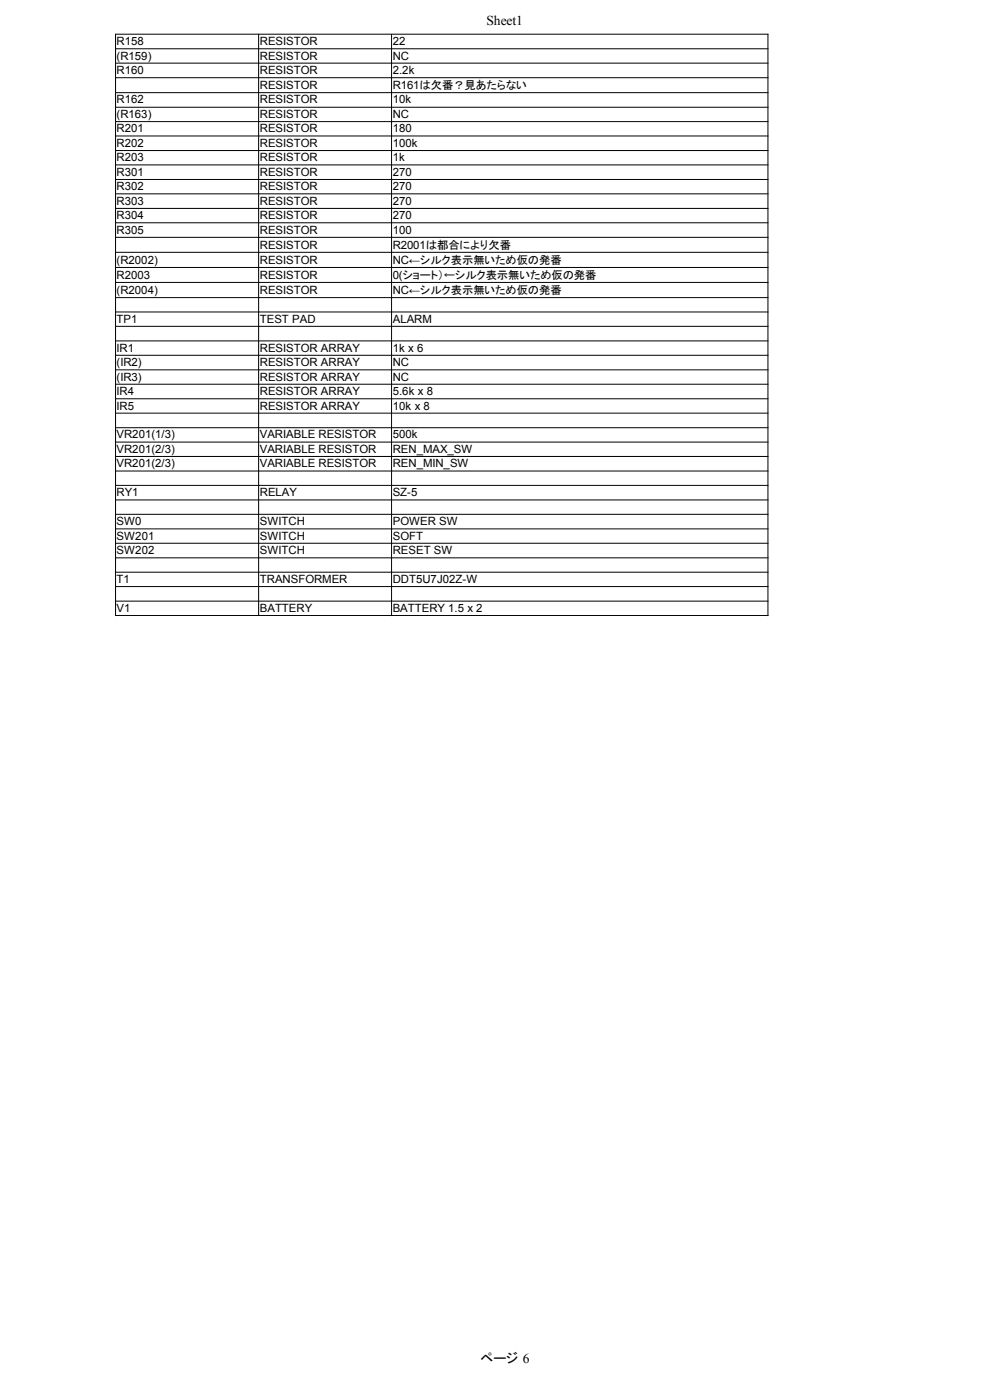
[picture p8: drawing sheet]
<svg xmlns="http://www.w3.org/2000/svg" width="210mm" height="297mm" viewBox="0 0 210 297" stroke-linecap="round" stroke-linejoin="round" font-family="sans-serif">
<defs><g id="words">
<g font-size="2.9">
<text x="103.2" y="5.3">Sheet1</text>
<text x="101.9" y="289.2">ページ 6</text>
</g>
<g font-size="2.4">
<text x="24.7" y="9.5">R158</text>
<text x="55.1" y="9.5">RESISTOR</text>
<text x="83.3" y="9.5">22</text>
<text x="24.7" y="12.6">(R159)</text>
<text x="24.7" y="15.7">R160</text>
<text x="55.1" y="12.6">RESISTOR</text>
<text x="55.1" y="15.7">RESISTOR</text>
<text x="83.3" y="12.6">NC</text>
<text x="83.3" y="15.7">2.2k</text>
<text x="24.7" y="21.9">R162</text>
<text x="55.1" y="21.9">RESISTOR</text>
<text x="55.1" y="18.9">RESISTOR</text>
<text x="83.3" y="21.9">10k</text>
<text x="83.3" y="18.9">R161は欠番？見あたらない</text>
<text x="24.7" y="25">(R163)</text>
<text x="24.7" y="28.1">R201</text>
<text x="55.1" y="25">RESISTOR</text>
<text x="55.1" y="28.1">RESISTOR</text>
<text x="83.3" y="25">NC</text>
<text x="83.3" y="28.1">180</text>
<text x="24.7" y="31.1">R202</text>
<text x="24.7" y="34.2">R203</text>
<text x="55.1" y="31.1">RESISTOR</text>
<text x="55.1" y="34.2">RESISTOR</text>
<text x="83.3" y="31.1">100k</text>
<text x="83.3" y="34.2">1k</text>
<text x="24.7" y="37.3">R301</text>
<text x="24.7" y="40.4">R302</text>
<text x="55.1" y="37.3">RESISTOR</text>
<text x="55.1" y="40.4">RESISTOR</text>
<text x="83.3" y="37.3">270</text>
<text x="83.3" y="40.4">270</text>
<text x="24.7" y="43.4">R303</text>
<text x="24.7" y="46.5">R304</text>
<text x="55.1" y="43.4">RESISTOR</text>
<text x="55.1" y="46.5">RESISTOR</text>
<text x="83.3" y="43.4">270</text>
<text x="83.3" y="46.5">270</text>
<text x="24.7" y="49.5">R305</text>
<text x="55.1" y="49.5">RESISTOR</text>
<text x="55.1" y="52.8">RESISTOR</text>
<text x="83.3" y="49.5">100</text>
<text x="83.3" y="52.8">R2001は都合により欠番</text>
<text x="24.7" y="55.9">(R2002)</text>
<text x="24.7" y="59.2">R2003</text>
<text x="55.1" y="55.9">RESISTOR</text>
<text x="55.1" y="59.2">RESISTOR</text>
<text x="83.3" y="56">NC←シルク表示無いため仮の発番</text>
<text x="83.3" y="59.2">0(ショート）←シルク表示無いため仮の発番</text>
<text x="24.7" y="62.3">(R2004)</text>
<text x="55.1" y="62.3">RESISTOR</text>
<text x="83.3" y="62.4">NC←シルク表示無いため仮の発番</text>
<text x="24.7" y="68.5">TP1</text>
<text x="55.1" y="68.5">TEST PAD</text>
<text x="83.3" y="68.5">ALARM</text>
<text x="24.7" y="74.6">IR1</text>
<text x="24.7" y="77.7">(IR2)</text>
<text x="55.1" y="77.7">RESISTOR ARRAY</text>
<text x="55.1" y="74.6">RESISTOR ARRAY</text>
<text x="83.3" y="77.7">NC</text>
<text x="83.3" y="74.6">1k x 6</text>
<text x="24.7" y="80.7">(IR3)</text>
<text x="24.7" y="83.8">IR4</text>
<text x="55.1" y="80.7">RESISTOR ARRAY</text>
<text x="55.1" y="83.8">RESISTOR ARRAY</text>
<text x="83.3" y="80.7">NC</text>
<text x="83.3" y="83.8">5.6k x 8</text>
<text x="24.7" y="86.9">IR5</text>
<text x="55.1" y="86.9">RESISTOR ARRAY</text>
<text x="83.3" y="86.9">10k x 8</text>
<text x="24.7" y="93">VR201(1/3)</text>
<text x="55.1" y="93">VARIABLE RESISTOR</text>
<text x="83.3" y="93">500k</text>
<text x="24.7" y="96.1">VR201(2/3)</text>
<text x="24.7" y="99.1">VR201(2/3)</text>
<text x="55.1" y="96.1">VARIABLE RESISTOR</text>
<text x="55.1" y="99.1">VARIABLE RESISTOR</text>
<text x="83.3" y="96.1">REN_MAX_SW</text>
<text x="83.3" y="99.1">REN_MIN_SW</text>
<text x="24.7" y="105.3">RY1</text>
<text x="55.1" y="105.3">RELAY</text>
<text x="83.3" y="105.3">SZ-5</text>
<text x="24.7" y="111.4">SW0</text>
<text x="55.1" y="111.4">SWITCH</text>
<text x="83.3" y="111.4">POWER SW</text>
<text x="24.7" y="114.5">SW201</text>
<text x="24.7" y="117.5">SW202</text>
<text x="55.1" y="114.5">SWITCH</text>
<text x="55.1" y="117.5">SWITCH</text>
<text x="83.3" y="114.5">SOFT</text>
<text x="83.3" y="117.5">RESET SW</text>
<text x="24.7" y="123.7">T1</text>
<text x="55.1" y="123.7">TRANSFORMER</text>
<text x="83.3" y="123.7">DDT5U7J02Z-W</text>
<text x="24.7" y="129.8">V1</text>
<text x="55.1" y="129.8">BATTERY</text>
<text x="83.3" y="129.8">BATTERY 1.5 x 2</text>
</g>
</g></defs>
<g fill="none" stroke="#000" stroke-width=".21">
<path d="M24.5 10.3h138.4M24.5 13.4h138.4M24.5 16.5h138.4M24.5 19.7h138.4M54.9 7.3v123.3M83.1 7.3v123.3M162.9 7.3v123.3M162.9 7.3h-138.4v123.3M24.5 22.7h138.4M24.5 25.8h138.4M24.5 28.8h138.4M24.5 31.9h138.4"/>
<path d="M24.5 35h138.4M24.5 38.1h138.4M24.5 41.1h138.4M24.5 44.2h138.4M24.5 47.3h138.4M24.5 50.4h138.4M24.5 53.5h138.4M24.5 56.7h138.4M24.5 59.9h138.4M24.5 63.1h138.4M24.5 66.2h138.4M24.5 69.2h138.4"/>
<path d="M24.5 72.3h138.4M24.5 75.4h138.4M24.5 78.5h138.4M24.5 81.5h138.4M24.5 84.6h138.4M24.5 87.6h138.4M24.5 90.7h138.4M24.5 93.8h138.4M24.5 96.8h138.4M24.5 99.9h138.4M24.5 103h138.4M24.5 106.1h138.4"/>
<path d="M24.5 109.1h138.4M24.5 112.2h138.4M24.5 115.2h138.4M24.5 118.3h138.4M24.5 121.4h138.4M24.5 124.4h138.4M24.5 127.5h138.4M24.5 130.6h138.4"/>
</g>
<use href="#words"/>
</svg>
